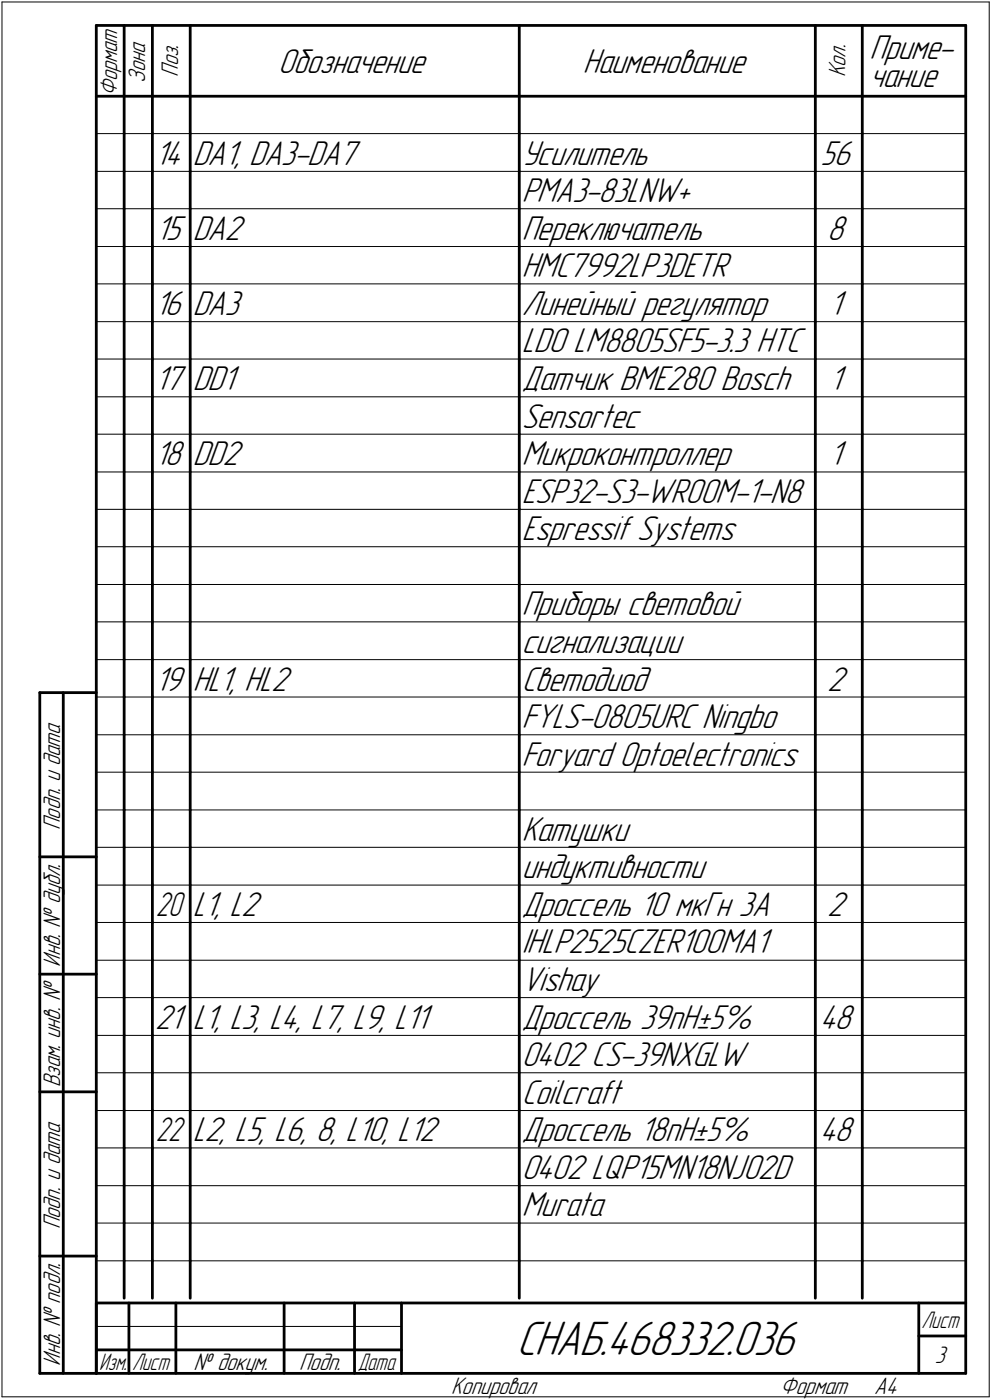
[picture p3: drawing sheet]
<svg xmlns="http://www.w3.org/2000/svg" width="211mm" height="298mm" viewBox="0 0 211 298" stroke-linecap="round" stroke-linejoin="round" font-family="sans-serif">
<defs><g id="words">
<text font-size="10.9" x="109.9" y="288.5">СНАБ.468332.036</text>
<g font-size="7.8">
<text x="59.2" y="15.5">Обозначение</text>
<text x="124" y="15.5">Наименование</text>
<text x="185" y="12.6">Приме-</text>
<text x="185" y="18.5">чание</text>
<text x="33" y="35">14</text>
<text x="41" y="35">DA1, DA3-DA7</text>
<text x="111" y="35">Усилитель</text>
<text x="174.6" y="35">56</text>
<text x="111" y="43">PMA3-83LNW+</text>
<text x="33.1" y="51">15</text>
<text x="41" y="51">DA2</text>
<text x="111" y="51">Переключатель</text>
<text x="176" y="51">8</text>
<text x="111" y="59">HMC7992LP3DETR</text>
<text x="33" y="67">16</text>
<text x="41" y="67">DA3</text>
<text x="111" y="67">Линейный регулятор</text>
<text x="176.5" y="67">1</text>
<text x="111" y="75">LDO LM8805SF5-3.3 HTC</text>
<text x="33" y="83">17</text>
<text x="41" y="83">DD1</text>
<text x="111" y="83">Датчик BME280 Bosch</text>
<text x="176.5" y="83">1</text>
<text x="111" y="91">Sensortec</text>
<text x="33" y="99">18</text>
<text x="41" y="99">DD2</text>
<text x="111" y="99">Микроконтроллер</text>
<text x="176.5" y="99">1</text>
<text x="111" y="107">ESP32-S3-WROOM-1-N8</text>
<text x="111" y="115">Espressif Systems</text>
<text x="111" y="131">Приборы световой</text>
<text x="111" y="139">сигнализации</text>
<text x="33" y="147">19</text>
<text x="41" y="147">HL1, HL2</text>
<text x="111" y="147">Светодиод</text>
<text x="176" y="147">2</text>
<text x="111" y="155">FYLS-0805URC Ningbo</text>
<text x="111" y="163">Foryard Optoelectronics</text>
<text x="111" y="179">Катушки</text>
<text x="111" y="187">индуктивности</text>
<text x="41" y="195">L1, L2</text>
<text x="111" y="195">Дроссель 10 мкГн 3A</text>
<text x="176" y="195">2</text>
<text x="111" y="203">I</text>
<text x="112.1" y="203">HLP2525CZER100MA1</text>
<text x="111" y="211">Vishay</text>
<text x="33" y="219">21</text>
<text x="41" y="219">L1, L3, L4, L7, L9, L11</text>
<text x="111" y="219">Дроссель 39nH±5%</text>
<text x="174.4" y="219">48</text>
<text x="111" y="227">0402 CS-39NXGLW</text>
<text x="111" y="235">Coilcraft</text>
<text x="41" y="243">L2, L5, L6, 8, L10, L12</text>
<text x="111" y="243">Дроссель 18nH±5%</text>
<text x="174.4" y="243">48</text>
<text x="111" y="251">0402 LQP15MN18NJ02D</text>
<text x="111" y="259">Murata</text>
</g>
<g font-size="7.6">
<text x="33.2" y="195">20</text>
<text x="33.2" y="243">22</text>
</g>
<g font-size="5.4">
<text x="30.9" y="17.7" transform="rotate(-90 30.9 17.7)">Зона</text>
<text x="37.9" y="16.4" transform="rotate(-90 37.9 16.4)">Поз.</text>
<text x="179.9" y="16.4" transform="rotate(-90 179.9 16.4)">Кол.</text>
<text x="24.9" y="20.5" transform="rotate(-90 24.9 20.5)">Формат</text>
<text x="12.8" y="176.7" transform="rotate(-90 12.8 176.7)">Подп. и дата</text>
<text x="12.8" y="205.8" transform="rotate(-90 12.8 205.8)">Инв. № дубл.</text>
<text x="12.8" y="231.6" transform="rotate(-90 12.8 231.6)">Взам. инв. №</text>
<text x="12.8" y="261.7" transform="rotate(-90 12.8 261.7)">Подп. и дата</text>
<text x="12.8" y="290.8" transform="rotate(-90 12.8 290.8)">Инв. № подл.</text>
<text x="41.2" y="291.8">№ докум.</text>
<text x="63.6" y="291.8">Подп.</text>
<text x="198.9" y="290.3">3</text>
<text x="96" y="296.8">Копировал</text>
<text x="166" y="296.8">Формат</text>
<text x="186" y="296.8">A4</text>
</g>
<g font-size="5.3">
<text x="196.1" y="282.8">Лист</text>
<text x="21.1" y="291.8">Изм.</text>
<text x="28.1" y="291.8">Лист</text>
<text x="76.1" y="291.8">Дата</text>
</g>
</g></defs>
<g fill="none" stroke="#000" stroke-width=".21">
<path d="M.4 .4h210.1zM.4 .4v297zM210.5 .4v297zM20.5 28.4h5.9zM20.5 36.5h5.9zM26.4 28.4h6zM26.4 36.5h6zM32.4 28.4h8.1zM32.4 36.5h8.1zM40.5 28.4h70zM40.5 36.5h70zM110.5 28.4h63z"/>
<path d="M110.5 36.5h63zM173.5 28.4h10zM173.5 36.5h10zM183.5 28.4h22zM183.5 36.5h22zM20.5 44.4h5.9zM20.5 52.5h5.9zM26.4 44.4h6zM26.4 52.5h6zM32.4 44.4h8.1zM32.4 52.5h8.1zM40.5 44.4h70z"/>
<path d="M40.5 52.5h70zM110.5 44.4h63zM110.5 52.5h63zM173.5 44.4h10zM173.5 52.5h10zM183.5 44.4h22zM183.5 52.5h22zM20.5 60.5h5.9zM20.5 68.5h5.9zM20.5 76.5h5.9zM26.4 60.5h6zM26.4 68.5h6z"/>
<path d="M26.4 76.5h6zM32.4 60.5h8.1zM32.4 68.5h8.1zM32.4 76.5h8.1zM40.5 60.5h70zM40.5 68.5h70zM40.5 76.5h70zM110.5 60.5h63zM110.5 68.5h63zM110.5 76.5h63zM173.5 60.5h10zM173.5 68.5h10z"/>
<path d="M173.5 76.5h10zM183.5 60.5h22zM183.5 68.5h22zM183.5 76.5h22zM20.5 84.5h5.9zM20.5 92.5h5.9zM26.4 84.5h6zM26.4 92.5h6zM32.4 84.5h8.1zM32.4 92.5h8.1zM40.5 84.5h70zM40.5 92.5h70z"/>
<path d="M110.5 84.5h63zM110.5 92.5h63zM173.5 84.5h10zM173.5 92.5h10zM183.5 84.5h22zM183.5 92.5h22zM20.5 100.5h5.9zM20.5 108.5h5.9zM20.5 116.4h5.9zM26.4 100.5h6zM26.4 108.5h6zM26.4 116.4h6z"/>
<path d="M32.4 100.5h8.1zM32.4 108.5h8.1zM32.4 116.4h8.1zM40.5 100.5h70zM40.5 108.5h70zM40.5 116.4h70zM110.5 100.5h63zM110.5 108.5h63zM110.5 116.4h63zM173.5 100.5h10zM173.5 108.5h10zM173.5 116.4h10z"/>
<path d="M183.5 100.5h22zM183.5 108.5h22zM183.5 116.4h22zM20.5 124.5h5.9zM20.5 132.4h5.9zM26.4 124.5h6zM26.4 132.4h6zM32.4 124.5h8.1zM32.4 132.4h8.1zM40.5 124.5h70zM40.5 132.4h70zM110.5 124.5h63z"/>
<path d="M110.5 132.4h63zM173.5 124.5h10zM173.5 132.4h10zM183.5 124.5h22zM183.5 132.4h22zM20.5 140.5h5.9zM20.5 148.4h5.9zM20.5 156.5h5.9zM26.4 140.5h6zM26.4 148.4h6zM26.4 156.5h6zM32.4 140.5h8.1z"/>
<path d="M32.4 148.4h8.1zM32.4 156.5h8.1zM40.5 140.5h70zM40.5 148.4h70zM40.5 156.5h70zM110.5 140.5h63zM110.5 148.4h63zM110.5 156.5h63zM173.5 140.5h10zM173.5 148.4h10zM173.5 156.5h10zM183.5 140.5h22z"/>
<path d="M183.5 148.4h22zM183.5 156.5h22zM20.5 164.4h5.9zM20.5 172.5h5.9zM26.4 164.4h6zM26.4 172.5h6zM32.4 164.4h8.1zM32.4 172.5h8.1zM40.5 164.4h70zM40.5 172.5h70zM110.5 164.4h63zM110.5 172.5h63z"/>
<path d="M173.5 164.4h10zM173.5 172.5h10zM183.5 164.4h22zM183.5 172.5h22zM20.5 180.4h5.9zM20.5 188.5h5.9zM20.5 196.4h5.9zM26.4 180.4h6zM26.4 188.5h6zM26.4 196.4h6zM32.4 180.4h8.1zM32.4 188.5h8.1z"/>
<path d="M32.4 196.4h8.1zM40.5 180.4h70zM40.5 188.5h70zM40.5 196.4h70zM110.5 180.4h63zM110.5 188.5h63zM110.5 196.4h63zM173.5 180.4h10zM173.5 188.5h10zM173.5 196.4h10zM183.5 180.4h22zM183.5 188.5h22z"/>
<path d="M183.5 196.4h22zM20.5 204.5h5.9zM20.5 212.4h5.9zM26.4 204.5h6zM26.4 212.4h6zM32.4 204.5h8.1zM32.4 212.4h8.1zM40.5 204.5h70zM40.5 212.4h70zM110.5 204.5h63zM110.5 212.4h63zM173.5 204.5h10z"/>
<path d="M173.5 212.4h10zM183.5 204.5h22zM183.5 212.4h22zM20.5 220.5h5.9zM20.5 228.4h5.9zM20.5 236.5h5.9zM26.4 220.5h6zM26.4 228.4h6zM26.4 236.5h6zM32.4 220.5h8.1zM32.4 228.4h8.1zM32.4 236.5h8.1z"/>
<path d="M40.5 220.5h70zM40.5 228.4h70zM40.5 236.5h70zM110.5 220.5h63zM110.5 228.4h63zM110.5 236.5h63zM173.5 220.5h10zM173.5 228.4h10zM173.5 236.5h10zM183.5 220.5h22zM183.5 228.4h22zM183.5 236.5h22z"/>
<path d="M20.5 244.4h5.9zM20.5 252.5h5.9zM26.4 244.4h6zM26.4 252.5h6zM32.4 244.4h8.1zM32.4 252.5h8.1zM40.5 244.4h70zM40.5 252.5h70zM110.5 244.4h63zM110.5 252.5h63zM173.5 244.4h10zM173.5 252.5h10z"/>
<path d="M183.5 244.4h22zM183.5 252.5h22zM20.5 260.4h5.9zM20.5 268.5h5.9zM26.4 260.4h6zM26.4 268.5h6zM32.4 260.4h8.1zM32.4 268.5h8.1zM40.5 260.4h70zM40.5 268.5h70zM110.5 260.4h63zM110.5 268.5h63z"/>
<path d="M173.5 260.4h10zM173.5 268.5h10zM183.5 260.4h22zM183.5 268.5h22zM.4 297.4h210.1zM20.5 282.4h64.9z"/>
</g>
<g fill="none" stroke="#000" stroke-width=".59">
<path d="M20.5 5.4h185zM20.5 5.4v287zM26.4 5.4v15.1zM32.4 5.4v15.1zM40.5 5.4v15.1zM110.5 5.4v15.1zM173.5 5.4v15.1zM183.5 5.4v15.1zM205.5 5.4v287zM20.5 20.5h185zM26.4 20.5v7.9zM26.4 28.4v8.1z"/>
<path d="M26.4 36.5v7.9zM32.4 20.5v7.9zM32.4 28.4v8.1zM32.4 36.5v7.9zM40.5 20.5v7.9zM40.5 28.4v8.1zM40.5 36.5v7.9zM110.5 20.5v7.9zM110.5 28.4v8.1zM110.5 36.5v7.9zM173.5 20.5v7.9zM173.5 28.4v8.1z"/>
<path d="M173.5 36.5v7.9zM183.5 20.5v7.9zM183.5 28.4v8.1zM183.5 36.5v7.9zM26.4 44.4v8.1zM26.4 52.5v8zM32.4 44.4v8.1zM32.4 52.5v8zM40.5 44.4v8.1zM40.5 52.5v8zM110.5 44.4v8.1zM110.5 52.5v8z"/>
<path d="M173.5 44.4v8.1zM173.5 52.5v8zM183.5 44.4v8.1zM183.5 52.5v8zM26.4 60.5v8zM26.4 68.5v8zM26.4 76.5v8zM32.4 60.5v8zM32.4 68.5v8zM32.4 76.5v8zM40.5 60.5v8zM40.5 68.5v8z"/>
<path d="M40.5 76.5v8zM110.5 60.5v8zM110.5 68.5v8zM110.5 76.5v8zM173.5 60.5v8zM173.5 68.5v8zM173.5 76.5v8zM183.5 60.5v8zM183.5 68.5v8zM183.5 76.5v8zM26.4 84.5v8zM26.4 92.5v8z"/>
<path d="M32.4 84.5v8zM32.4 92.5v8zM40.5 84.5v8zM40.5 92.5v8zM110.5 84.5v8zM110.5 92.5v8zM173.5 84.5v8zM173.5 92.5v8zM183.5 84.5v8zM183.5 92.5v8zM26.4 100.5v8zM26.4 108.5v7.9z"/>
<path d="M26.4 116.4v8.1zM32.4 100.5v8zM32.4 108.5v7.9zM32.4 116.4v8.1zM40.5 100.5v8zM40.5 108.5v7.9zM40.5 116.4v8.1zM110.5 100.5v8zM110.5 108.5v7.9zM110.5 116.4v8.1zM173.5 100.5v8zM173.5 108.5v7.9z"/>
<path d="M173.5 116.4v8.1zM183.5 100.5v8zM183.5 108.5v7.9zM183.5 116.4v8.1zM26.4 124.5v7.9zM26.4 132.4v8.1zM32.4 124.5v7.9zM32.4 132.4v8.1zM40.5 124.5v7.9zM40.5 132.4v8.1zM110.5 124.5v7.9zM110.5 132.4v8.1z"/>
<path d="M173.5 124.5v7.9zM173.5 132.4v8.1zM183.5 124.5v7.9zM183.5 132.4v8.1zM8.5 147.5v144.9zM8.5 147.5h12zM13.5 147.5v144.9zM26.4 140.5v7.9zM26.4 148.4v8.1zM26.4 156.5v7.9zM32.4 140.5v7.9zM32.4 148.4v8.1z"/>
<path d="M32.4 156.5v7.9zM40.5 140.5v7.9zM40.5 148.4v8.1zM40.5 156.5v7.9zM110.5 140.5v7.9zM110.5 148.4v8.1zM110.5 156.5v7.9zM173.5 140.5v7.9zM173.5 148.4v8.1zM173.5 156.5v7.9zM183.5 140.5v7.9zM183.5 148.4v8.1z"/>
<path d="M183.5 156.5v7.9zM26.4 164.4v8.1zM26.4 172.5v7.9zM32.4 164.4v8.1zM32.4 172.5v7.9zM40.5 164.4v8.1zM40.5 172.5v7.9zM110.5 164.4v8.1zM110.5 172.5v7.9zM173.5 164.4v8.1zM173.5 172.5v7.9zM183.5 164.4v8.1z"/>
<path d="M183.5 172.5v7.9zM8.5 182.5h12zM26.4 180.4v8.1zM26.4 188.5v7.9zM26.4 196.4v8.1zM32.4 180.4v8.1zM32.4 188.5v7.9zM32.4 196.4v8.1zM40.5 180.4v8.1zM40.5 188.5v7.9zM40.5 196.4v8.1zM110.5 180.4v8.1z"/>
<path d="M110.5 188.5v7.9zM110.5 196.4v8.1zM173.5 180.4v8.1zM173.5 188.5v7.9zM173.5 196.4v8.1zM183.5 180.4v8.1zM183.5 188.5v7.9zM183.5 196.4v8.1zM8.5 207.4h12zM26.4 204.5v7.9zM26.4 212.4v8.1zM32.4 204.5v7.9z"/>
<path d="M32.4 212.4v8.1zM40.5 204.5v7.9zM40.5 212.4v8.1zM110.5 204.5v7.9zM110.5 212.4v8.1zM173.5 204.5v7.9zM173.5 212.4v8.1zM183.5 204.5v7.9zM183.5 212.4v8.1zM8.5 232.5h12zM26.4 220.5v7.9zM26.4 228.4v8.1z"/>
<path d="M26.4 236.5v7.9zM32.4 220.5v7.9zM32.4 228.4v8.1zM32.4 236.5v7.9zM40.5 220.5v7.9zM40.5 228.4v8.1zM40.5 236.5v7.9zM110.5 220.5v7.9zM110.5 228.4v8.1zM110.5 236.5v7.9zM173.5 220.5v7.9zM173.5 228.4v8.1z"/>
<path d="M173.5 236.5v7.9zM183.5 220.5v7.9zM183.5 228.4v8.1zM183.5 236.5v7.9zM26.4 244.4v8.1zM26.4 252.5v7.9zM32.4 244.4v8.1zM32.4 252.5v7.9zM40.5 244.4v8.1zM40.5 252.5v7.9zM110.5 244.4v8.1zM110.5 252.5v7.9z"/>
<path d="M173.5 244.4v8.1zM173.5 252.5v7.9zM183.5 244.4v8.1zM183.5 252.5v7.9zM8.5 267.5h12zM20.5 277.5h185zM20.5 277.5v14.9zM26.4 260.4v8.1zM26.4 268.5v7.9zM27.4 277.5v14.9zM32.4 260.4v8.1zM32.4 268.5v7.9z"/>
<path d="M37.4 277.5v14.9zM40.5 260.4v8.1zM40.5 268.5v7.9zM60.5 277.5v14.9zM75.4 277.5v14.9zM85.4 277.5v14.9zM110.5 260.4v8.1zM110.5 268.5v7.9zM173.5 260.4v8.1zM173.5 268.5v7.9zM183.5 260.4v8.1zM183.5 268.5v7.9z"/>
<path d="M195.5 277.5v14.9zM8.5 292.4h12zM20.5 292.4h185zM20.5 287.4h6.9zM27.4 287.4h10zM37.4 287.4h23.1zM60.5 287.4h14.9zM75.4 287.4h10zM195.5 284.5h10z"/>
</g>
<use href="#words"/>
</svg>
